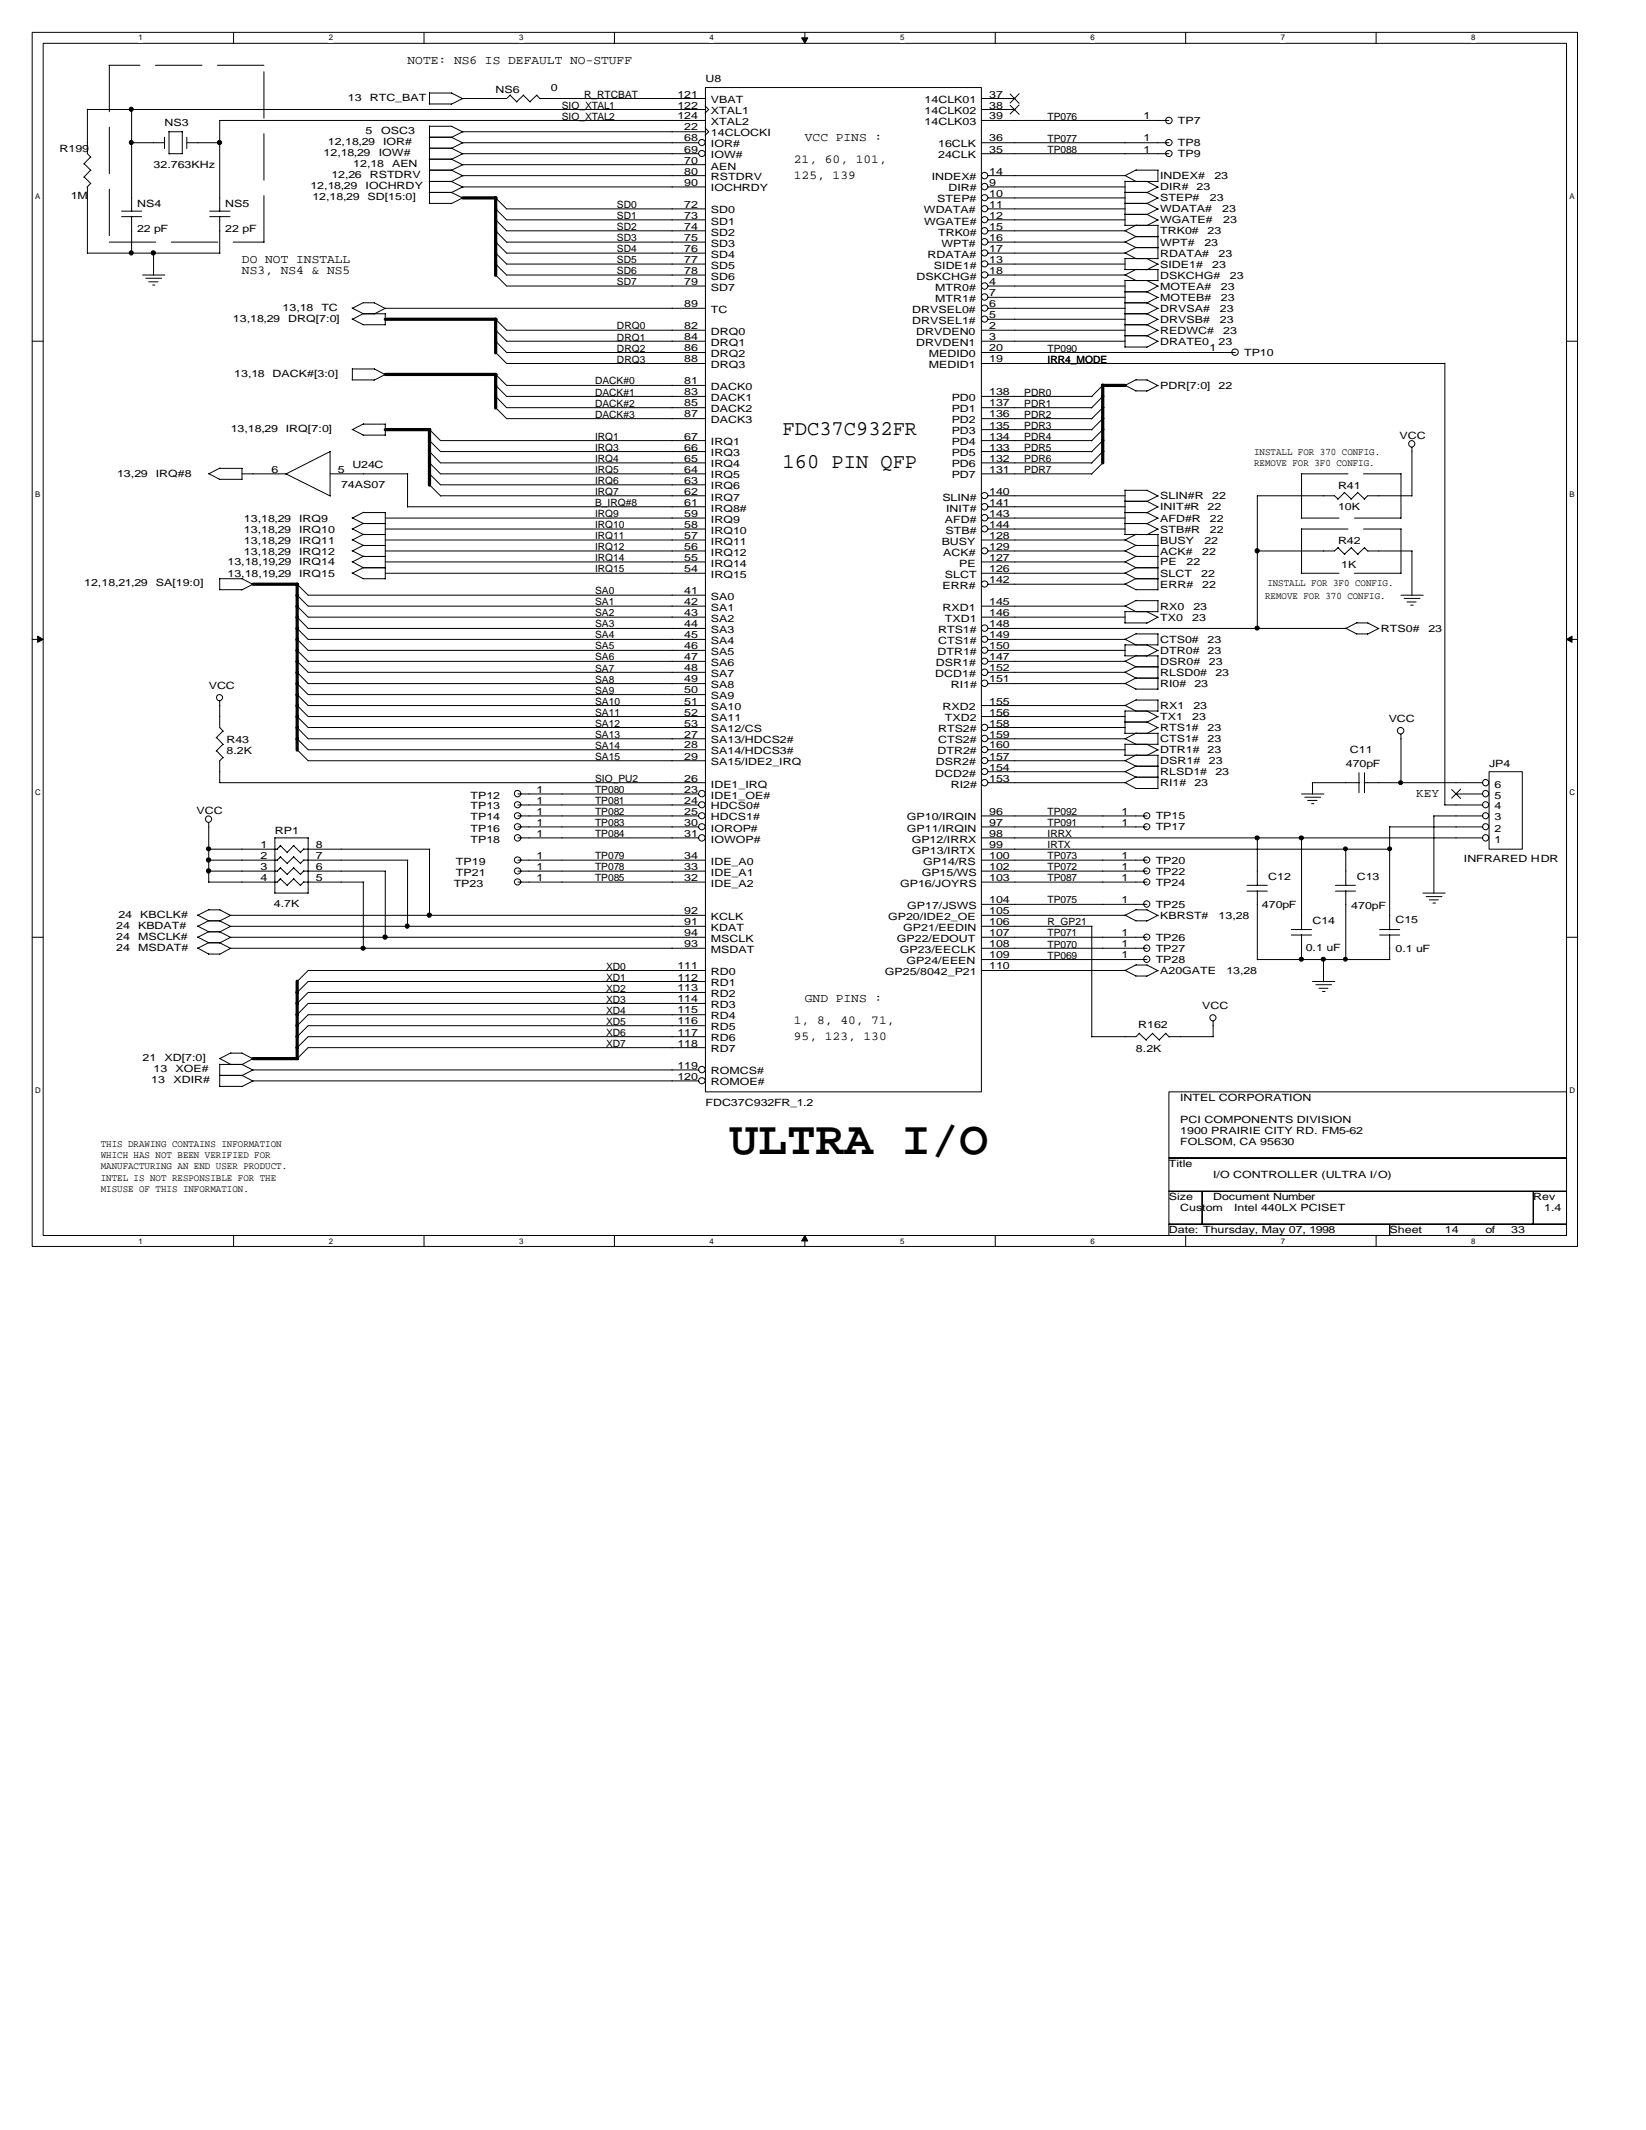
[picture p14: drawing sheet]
<svg xmlns="http://www.w3.org/2000/svg" width="216mm" height="279mm" viewBox="0 0 216 279" stroke-linecap="round" stroke-linejoin="round" font-family="sans-serif">
<defs><g id="words">
<text font-size="6.2" x="95.7" y="151.3">ULTRA I/O</text>
<g font-size="2.8">
<text x="102.6" y="57.1">FDC37C932FR</text>
<text x="102.6" y="61.4">160 PIN QFP</text>
</g>
<g font-size="1.6">
<text x="53.5" y="8.4">NOTE: NS6 IS DEFAULT NO-STUFF</text>
<text x="104.1" y="21.4">21, 60, 101,</text>
<text x="104.1" y="23.5">125, 139</text>
<text x="105.6" y="18.6">VCC PINS :</text>
<text x="31.7" y="34.5">DO NOT INSTALL</text>
<text x="31.7" y="35.9">NS3, NS4 &amp; NS5</text>
<text x="185.7" y="104.5">KEY</text>
<text x="105.6" y="131.5">GND PINS :</text>
<text x="104.1" y="134.4">1, 8, 40, 71,</text>
<text x="104.1" y="136.5">95, 123, 130</text>
</g>
<g font-size="1.3">
<text x="72.3" y="11.9">0</text>
<text x="92.5" y="10.8">U8</text>
<text x="21.6" y="16.6">NS3</text>
<text x="45.6" y="13.2">13</text>
<text x="48" y="17.6">5</text>
<text x="48.5" y="13.2">RTC_BAT</text>
<text x="50" y="17.6">OSC3</text>
<text x="65" y="12.2">NS6</text>
<text x="73.7" y="15.7">SIO_XTAL2</text>
<text x="73.7" y="14.2">SIO_XTAL1</text>
<text x="76.6" y="12.8">R_RTCBAT</text>
<text x="88.8" y="12.8">121</text>
<text x="88.8" y="14.2">122</text>
<text x="88.8" y="15.7">124</text>
<text x="89.7" y="17.1">22</text>
<text x="93.2" y="13.5">VBAT</text>
<text x="93.2" y="15">XTAL1</text>
<text x="93.2" y="16.4">XTAL2</text>
<text x="93.2" y="17.9">14CLOCKI</text>
<text x="121.3" y="13.5">14CLK01</text>
<text x="121.3" y="15">14CLK02</text>
<text x="121.3" y="16.4">14CLK03</text>
<text x="129.7" y="12.8">37</text>
<text x="129.7" y="14.2">38</text>
<text x="129.7" y="15.7">39</text>
<text x="137.4" y="15.7">TP076</text>
<text x="150" y="15.7">1</text>
<text x="154.5" y="16.3">TP7</text>
<text x="7.8" y="19.9">R199</text>
<text x="20.1" y="22.1">32.763KHz</text>
<text x="42.5" y="20.5">12,18,29</text>
<text x="43" y="19">12,18,29</text>
<text x="43.5" y="23.4">12,26</text>
<text x="46.3" y="21.9">12,18</text>
<text x="48.5" y="23.4">RSTDRV</text>
<text x="49.7" y="20.5">IOW#</text>
<text x="50.2" y="19">IOR#</text>
<text x="51.4" y="21.9">AEN</text>
<text x="89.7" y="18.6">68</text>
<text x="89.7" y="20">69</text>
<text x="89.7" y="21.5">70</text>
<text x="89.7" y="22.9">80</text>
<text x="93.2" y="19.3">IOR#</text>
<text x="93.2" y="20.8">IOW#</text>
<text x="93.2" y="22.2">AEN</text>
<text x="93.2" y="23.7">RSTDRV</text>
<text x="122.2" y="23.7">INDEX#</text>
<text x="123.1" y="19.3">16CLK</text>
<text x="123.1" y="20.8">24CLK</text>
<text x="129.7" y="22.9">14</text>
<text x="129.7" y="18.6">36</text>
<text x="129.7" y="20">35</text>
<text x="137.4" y="18.6">TP077</text>
<text x="137.4" y="20">TP088</text>
<text x="150" y="18.6">1</text>
<text x="150" y="20">1</text>
<text x="152.2" y="23.5">INDEX#</text>
<text x="154.5" y="19.2">TP8</text>
<text x="154.5" y="20.6">TP9</text>
<text x="159.3" y="23.5">23</text>
<text x="9.3" y="26.1">1M</text>
<text x="18" y="27.1">NS4</text>
<text x="29.5" y="27.1">NS5</text>
<text x="40.7" y="24.8">12,18,29</text>
<text x="41" y="26.3">12,18,29</text>
<text x="48" y="24.8">IOCHRDY</text>
<text x="48.2" y="26.3">SD[15:0]</text>
<text x="80.9" y="27.3">SD0</text>
<text x="80.9" y="28.7">SD1</text>
<text x="89.7" y="24.4">90</text>
<text x="89.7" y="27.3">72</text>
<text x="89.7" y="28.7">73</text>
<text x="93.2" y="25.1">IOCHRDY</text>
<text x="93.2" y="28">SD0</text>
<text x="93.2" y="29.5">SD1</text>
<text x="121.2" y="28">WDATA#</text>
<text x="121.2" y="29.5">WGATE#</text>
<text x="122.9" y="26.6">STEP#</text>
<text x="124.4" y="25.1">DIR#</text>
<text x="129.7" y="27.3">11</text>
<text x="129.7" y="28.7">12</text>
<text x="129.7" y="25.8">10</text>
<text x="129.7" y="24.4">9</text>
<text x="152.2" y="25">DIR#</text>
<text x="152.2" y="26.4">STEP#</text>
<text x="152.2" y="27.9">WDATA#</text>
<text x="152.2" y="29.3">WGATE#</text>
<text x="157" y="25">23</text>
<text x="158.7" y="26.4">23</text>
<text x="160.3" y="27.9">23</text>
<text x="160.4" y="29.3">23</text>
<text x="18" y="30.4">22 pF</text>
<text x="29.5" y="30.4">22 pF</text>
<text x="80.9" y="30.2">SD2</text>
<text x="80.9" y="31.6">SD3</text>
<text x="80.9" y="33.1">SD4</text>
<text x="80.9" y="34.5">SD5</text>
<text x="80.9" y="36">SD6</text>
<text x="89.7" y="30.2">74</text>
<text x="89.7" y="31.6">75</text>
<text x="89.7" y="33">76</text>
<text x="89.7" y="34.5">77</text>
<text x="89.7" y="36">78</text>
<text x="93.2" y="30.9">SD2</text>
<text x="93.2" y="32.4">SD3</text>
<text x="93.2" y="33.8">SD4</text>
<text x="93.2" y="35.2">SD5</text>
<text x="121.7" y="33.8">RDATA#</text>
<text x="122.5" y="35.2">SIDE1#</text>
<text x="123.1" y="30.9">TRK0#</text>
<text x="123.5" y="32.4">WPT#</text>
<text x="129.7" y="36">18</text>
<text x="129.7" y="33">17</text>
<text x="129.7" y="30.2">15</text>
<text x="129.7" y="34.5">13</text>
<text x="129.7" y="31.6">16</text>
<text x="152.2" y="35.1">SIDE1#</text>
<text x="152.2" y="30.7">TRK0#</text>
<text x="152.2" y="32.2">WPT#</text>
<text x="152.2" y="33.7">RDATA#</text>
<text x="158" y="32.2">23</text>
<text x="158.4" y="30.7">23</text>
<text x="159" y="35.1">23</text>
<text x="159.8" y="33.7">23</text>
<text x="37.1" y="40.7">13,18</text>
<text x="42.2" y="40.7">TC</text>
<text x="80.9" y="37.4">SD7</text>
<text x="89.7" y="40.3">89</text>
<text x="89.7" y="37.4">79</text>
<text x="93.2" y="41">TC</text>
<text x="93.2" y="36.7">SD6</text>
<text x="93.2" y="38.2">SD7</text>
<text x="119.7" y="41">DRVSEL0#</text>
<text x="120.2" y="36.7">DSKCHG#</text>
<text x="122.7" y="38.2">MTR0#</text>
<text x="122.7" y="39.6">MTR1#</text>
<text x="129.7" y="40.3">6</text>
<text x="129.7" y="41.8">5</text>
<text x="129.7" y="37.4">4</text>
<text x="129.7" y="38.8">7</text>
<text x="152.2" y="38">MOTEA#</text>
<text x="152.2" y="39.5">MOTEB#</text>
<text x="152.2" y="40.9">DRVSA#</text>
<text x="152.2" y="36.5">DSKCHG#</text>
<text x="160" y="40.9">23</text>
<text x="160.1" y="38">23</text>
<text x="160.1" y="39.5">23</text>
<text x="161.3" y="36.5">23</text>
<text x="30.6" y="42.2">13,18,29</text>
<text x="37.8" y="42.2">DRQ[7:0]</text>
<text x="80.9" y="43.2">DRQ0</text>
<text x="80.9" y="44.7">DRQ1</text>
<text x="80.9" y="46.1">DRQ2</text>
<text x="80.9" y="47.6">DRQ3</text>
<text x="89.7" y="43.2">82</text>
<text x="89.7" y="44.6">84</text>
<text x="89.7" y="46.1">86</text>
<text x="89.7" y="47.5">88</text>
<text x="93.2" y="44">DRQ0</text>
<text x="93.2" y="45.4">DRQ1</text>
<text x="93.2" y="46.8">DRQ2</text>
<text x="119.7" y="42.5">DRVSEL1#</text>
<text x="120.2" y="44">DRVDEN0</text>
<text x="120.2" y="45.4">DRVDEN1</text>
<text x="121.8" y="46.8">MEDID0</text>
<text x="129.7" y="43.2">2</text>
<text x="129.7" y="44.6">3</text>
<text x="129.7" y="46.1">20</text>
<text x="129.7" y="47.5">19</text>
<text x="137.4" y="47.6">IRR4_MODE</text>
<text x="137.4" y="46.1">TP090</text>
<text x="152.2" y="42.3">DRVSB#</text>
<text x="152.2" y="43.8">REDWC#</text>
<text x="152.2" y="45.2">DRATE0</text>
<text x="158.7" y="46.1">1</text>
<text x="159.8" y="45.2">23</text>
<text x="160" y="42.3">23</text>
<text x="160.4" y="43.8">23</text>
<text x="163.2" y="46.7">TP10</text>
<text x="30.7" y="49.4">13,18</text>
<text x="35.8" y="49.4">DACK#[3:0]</text>
<text x="78" y="50.4">DACK#0</text>
<text x="78" y="51.9">DACK#1</text>
<text x="78" y="53.4">DACK#2</text>
<text x="89.7" y="50.4">81</text>
<text x="89.7" y="51.9">83</text>
<text x="89.7" y="53.3">85</text>
<text x="93.2" y="48.3">DRQ3</text>
<text x="93.2" y="51.2">DACK0</text>
<text x="93.2" y="52.6">DACK1</text>
<text x="121.8" y="48.3">MEDID1</text>
<text x="124.8" y="52.6">PD0</text>
<text x="129.7" y="51.9">138</text>
<text x="129.7" y="53.3">137</text>
<text x="134.4" y="53.4">PDR1</text>
<text x="134.4" y="51.9">PDR0</text>
<text x="152.2" y="51">PDR[7:0]</text>
<text x="159.8" y="51">22</text>
<text x="30.3" y="56.7">13,18,29</text>
<text x="37.5" y="56.7">IRQ[7:0]</text>
<text x="78" y="54.8">DACK#3</text>
<text x="78" y="57.7">IRQ1</text>
<text x="78" y="59.2">IRQ3</text>
<text x="89.7" y="57.7">67</text>
<text x="89.7" y="59.1">66</text>
<text x="89.7" y="54.7">87</text>
<text x="93.2" y="58.4">IRQ1</text>
<text x="93.2" y="59.9">IRQ3</text>
<text x="93.2" y="54.1">DACK2</text>
<text x="93.2" y="55.5">DACK3</text>
<text x="124.8" y="54.1">PD1</text>
<text x="124.8" y="55.5">PD2</text>
<text x="124.8" y="56.9">PD3</text>
<text x="124.8" y="58.4">PD4</text>
<text x="124.8" y="59.9">PD5</text>
<text x="129.7" y="54.7">136</text>
<text x="129.7" y="56.2">135</text>
<text x="129.7" y="57.7">134</text>
<text x="129.7" y="59.1">133</text>
<text x="134.4" y="59.2">PDR5</text>
<text x="134.4" y="56.2">PDR3</text>
<text x="134.4" y="54.8">PDR2</text>
<text x="134.4" y="57.7">PDR4</text>
<text x="164.5" y="59.7">INSTALL FOR 370 CONFIG.</text>
<text x="183.6" y="57.5">VCC</text>
<text x="15.4" y="62.6">13,29</text>
<text x="20.4" y="62.6">IRQ#8</text>
<text x="35.6" y="62">6</text>
<text x="44.3" y="62">5</text>
<text x="44.7" y="64.1">74AS07</text>
<text x="46.2" y="61.4">U24C</text>
<text x="78" y="60.6">IRQ4</text>
<text x="78" y="62">IRQ5</text>
<text x="78" y="63.5">IRQ6</text>
<text x="78" y="64.9">IRQ7</text>
<text x="89.7" y="60.5">65</text>
<text x="89.7" y="62">64</text>
<text x="89.7" y="63.5">63</text>
<text x="89.7" y="64.9">62</text>
<text x="93.2" y="61.3">IRQ4</text>
<text x="93.2" y="62.7">IRQ5</text>
<text x="93.2" y="64.2">IRQ6</text>
<text x="93.2" y="65.7">IRQ7</text>
<text x="123.6" y="65.7">SLIN#</text>
<text x="124.8" y="61.3">PD6</text>
<text x="124.8" y="62.7">PD7</text>
<text x="129.7" y="60.5">132</text>
<text x="129.7" y="62">131</text>
<text x="129.7" y="64.9">140</text>
<text x="134.4" y="60.6">PDR6</text>
<text x="134.4" y="62">PDR7</text>
<text x="152.2" y="65.5">SLIN#R</text>
<text x="159" y="65.5">22</text>
<text x="164.5" y="61.2">REMOVE FOR 3F0 CONFIG.</text>
<text x="175.5" y="64.2">R41</text>
<text x="32" y="68.4">13,18,29</text>
<text x="32" y="69.9">13,18,29</text>
<text x="32" y="71.3">13,18,29</text>
<text x="39.2" y="68.4">IRQ9</text>
<text x="39.2" y="69.9">IRQ10</text>
<text x="39.2" y="71.3">IRQ11</text>
<text x="78" y="66.4">B_IRQ#8</text>
<text x="78" y="67.8">IRQ9</text>
<text x="78" y="69.3">IRQ10</text>
<text x="78" y="70.7">IRQ11</text>
<text x="89.7" y="66.3">61</text>
<text x="89.7" y="67.8">59</text>
<text x="89.7" y="69.2">58</text>
<text x="89.7" y="70.7">57</text>
<text x="93.2" y="67.1">IRQ8#</text>
<text x="93.2" y="68.5">IRQ9</text>
<text x="93.2" y="70">IRQ10</text>
<text x="93.2" y="71.4">IRQ11</text>
<text x="123.5" y="71.4">BUSY</text>
<text x="123.9" y="68.5">AFD#</text>
<text x="124" y="70">STB#</text>
<text x="124.1" y="67.1">INIT#</text>
<text x="129.7" y="67.8">143</text>
<text x="129.7" y="70.7">128</text>
<text x="129.7" y="69.2">144</text>
<text x="129.7" y="66.3">141</text>
<text x="152.2" y="66.9">INIT#R</text>
<text x="152.2" y="68.4">AFD#R</text>
<text x="152.2" y="69.9">STB#R</text>
<text x="152.2" y="71.3">BUSY</text>
<text x="158" y="71.3">22</text>
<text x="158.4" y="66.9">22</text>
<text x="158.7" y="68.4">22</text>
<text x="158.7" y="69.9">22</text>
<text x="175.5" y="66.9">10K</text>
<text x="175.5" y="71.3">R42</text>
<text x="11" y="76.9">12,18,21,29</text>
<text x="20.4" y="76.9">SA[19:0]</text>
<text x="29.8" y="75.7">13,18,19,29</text>
<text x="29.8" y="74.2">13,18,19,29</text>
<text x="32" y="72.7">13,18,29</text>
<text x="39.2" y="72.7">IRQ12</text>
<text x="39.2" y="75.7">IRQ15</text>
<text x="39.2" y="74.2">IRQ14</text>
<text x="78" y="72.1">IRQ12</text>
<text x="78" y="73.6">IRQ14</text>
<text x="78" y="75.1">IRQ15</text>
<text x="78" y="77.9">SA0</text>
<text x="89.7" y="72.1">56</text>
<text x="89.7" y="73.6">55</text>
<text x="89.7" y="75">54</text>
<text x="89.7" y="77.9">41</text>
<text x="93.2" y="72.9">IRQ12</text>
<text x="93.2" y="74.3">IRQ14</text>
<text x="93.2" y="75.8">IRQ15</text>
<text x="123.6" y="77.2">ERR#</text>
<text x="123.7" y="72.9">ACK#</text>
<text x="123.9" y="75.8">SLCT</text>
<text x="125.8" y="74.3">PE</text>
<text x="129.7" y="75">126</text>
<text x="129.7" y="76.5">142</text>
<text x="129.7" y="72.1">129</text>
<text x="129.7" y="73.6">127</text>
<text x="152.2" y="72.7">ACK#</text>
<text x="152.2" y="74.2">PE</text>
<text x="152.2" y="75.7">SLCT</text>
<text x="152.2" y="77.1">ERR#</text>
<text x="155.6" y="74.2">22</text>
<text x="157.6" y="75.7">22</text>
<text x="157.7" y="72.7">22</text>
<text x="157.7" y="77.1">22</text>
<text x="166.2" y="76.8">INSTALL FOR 3F0 CONFIG.</text>
<text x="175.9" y="74.5">1K</text>
<text x="78" y="79.4">SA1</text>
<text x="78" y="80.9">SA2</text>
<text x="78" y="82.3">SA3</text>
<text x="78" y="83.7">SA4</text>
<text x="89.7" y="79.4">42</text>
<text x="89.7" y="80.8">43</text>
<text x="89.7" y="82.3">44</text>
<text x="89.7" y="83.7">45</text>
<text x="93.2" y="78.7">SA0</text>
<text x="93.2" y="80.1">SA1</text>
<text x="93.2" y="81.6">SA2</text>
<text x="93.2" y="83">SA3</text>
<text x="123.1" y="83">RTS1#</text>
<text x="123.6" y="80.1">RXD1</text>
<text x="123.9" y="81.6">TXD1</text>
<text x="129.7" y="82.3">148</text>
<text x="129.7" y="83.7">149</text>
<text x="129.7" y="80.8">146</text>
<text x="129.7" y="79.4">145</text>
<text x="152.2" y="81.4">TX0</text>
<text x="152.2" y="80">RX0</text>
<text x="156.4" y="81.4">23</text>
<text x="156.5" y="80">23</text>
<text x="165.9" y="78.5">REMOVE FOR 370 CONFIG.</text>
<text x="181.1" y="82.9">RTS0#</text>
<text x="187.4" y="82.9">23</text>
<text x="78" y="85.2">SA5</text>
<text x="78" y="86.6">SA6</text>
<text x="78" y="88.1">SA7</text>
<text x="78" y="89.5">SA8</text>
<text x="89.7" y="85.2">46</text>
<text x="89.7" y="86.6">47</text>
<text x="89.7" y="88.1">48</text>
<text x="89.7" y="89.5">49</text>
<text x="93.2" y="84.5">SA4</text>
<text x="93.2" y="85.9">SA5</text>
<text x="93.2" y="87.4">SA6</text>
<text x="93.2" y="88.8">SA7</text>
<text x="122.7" y="88.8">DCD1#</text>
<text x="122.8" y="87.4">DSR1#</text>
<text x="123" y="85.9">DTR1#</text>
<text x="123.1" y="84.5">CTS1#</text>
<text x="129.7" y="85.2">150</text>
<text x="129.7" y="88.1">152</text>
<text x="129.7" y="86.6">147</text>
<text x="129.7" y="89.5">151</text>
<text x="152.2" y="85.8">DTR0#</text>
<text x="152.2" y="84.3">CTS0#</text>
<text x="152.2" y="87.2">DSR0#</text>
<text x="152.2" y="88.7">RLSD0#</text>
<text x="158.4" y="85.8">23</text>
<text x="158.4" y="84.3">23</text>
<text x="158.6" y="87.2">23</text>
<text x="159.4" y="88.7">23</text>
<text x="27.4" y="90.4">VCC</text>
<text x="78" y="91">SA9</text>
<text x="78" y="92.4">SA10</text>
<text x="78" y="93.9">SA11</text>
<text x="78" y="95.3">SA12</text>
<text x="89.7" y="90.9">50</text>
<text x="89.7" y="92.4">51</text>
<text x="89.7" y="93.9">52</text>
<text x="89.7" y="95.3">53</text>
<text x="93.2" y="90.3">SA8</text>
<text x="93.2" y="91.7">SA9</text>
<text x="93.2" y="93.1">SA10</text>
<text x="93.2" y="94.6">SA11</text>
<text x="123.6" y="93.1">RXD2</text>
<text x="123.9" y="94.6">TXD2</text>
<text x="124.7" y="90.3">RI1#</text>
<text x="129.7" y="95.3">158</text>
<text x="129.7" y="93.9">156</text>
<text x="129.7" y="92.4">155</text>
<text x="152.2" y="94.5">TX1</text>
<text x="152.2" y="95.9">RTS1#</text>
<text x="152.2" y="90.1">RI0#</text>
<text x="152.2" y="93">RX1</text>
<text x="156.4" y="94.5">23</text>
<text x="156.5" y="93">23</text>
<text x="156.7" y="90.1">23</text>
<text x="158.4" y="95.9">23</text>
<text x="182.1" y="94.8">VCC</text>
<text x="29.7" y="97.5">R43</text>
<text x="29.7" y="98.9">8.2K</text>
<text x="78" y="96.8">SA13</text>
<text x="78" y="98.2">SA14</text>
<text x="78" y="99.7">SA15</text>
<text x="89.7" y="96.7">27</text>
<text x="89.7" y="98.2">28</text>
<text x="89.7" y="99.7">29</text>
<text x="93.2" y="96.1">SA12/CS</text>
<text x="93.2" y="97.5">SA13/HDCS2#</text>
<text x="93.2" y="98.9">SA14/HDCS3#</text>
<text x="93.2" y="100.4">SA15/IDE2_IRQ</text>
<text x="122.7" y="101.9">DCD2#</text>
<text x="122.8" y="100.4">DSR2#</text>
<text x="123" y="98.9">DTR2#</text>
<text x="123.1" y="96.1">RTS2#</text>
<text x="123.1" y="97.5">CTS2#</text>
<text x="129.7" y="98.2">160</text>
<text x="129.7" y="101.1">154</text>
<text x="129.7" y="96.7">159</text>
<text x="129.7" y="99.7">157</text>
<text x="152.2" y="98.8">DTR1#</text>
<text x="152.2" y="97.4">CTS1#</text>
<text x="152.2" y="100.3">DSR1#</text>
<text x="152.2" y="101.7">RLSD1#</text>
<text x="158.4" y="98.8">23</text>
<text x="158.4" y="97.4">23</text>
<text x="158.6" y="100.3">23</text>
<text x="159.4" y="101.7">23</text>
<text x="176.5" y="100.6">470pF</text>
<text x="177.1" y="98.8">C11</text>
<text x="195.3" y="100.6">JP4</text>
<text x="25.8" y="106.8">VCC</text>
<text x="61.7" y="106.2">TP13</text>
<text x="61.7" y="104.7">TP12</text>
<text x="61.7" y="107.6">TP14</text>
<text x="70.4" y="105.4">1</text>
<text x="70.4" y="104">1</text>
<text x="70.4" y="106.9">1</text>
<text x="78" y="102.6">SIO_PU2</text>
<text x="78" y="104">TP080</text>
<text x="78" y="105.5">TP081</text>
<text x="78" y="106.9">TP082</text>
<text x="89.7" y="102.5">26</text>
<text x="89.7" y="104">23</text>
<text x="89.7" y="105.4">24</text>
<text x="89.7" y="106.9">25</text>
<text x="93.2" y="103.3">IDE1_IRQ</text>
<text x="93.2" y="104.7">IDE1_OE#</text>
<text x="93.2" y="106.2">HDCS0#</text>
<text x="93.2" y="107.6">HDCS1#</text>
<text x="118.9" y="107.6">GP10/IRQIN</text>
<text x="124.7" y="103.3">RI2#</text>
<text x="129.7" y="106.9">96</text>
<text x="129.7" y="102.5">153</text>
<text x="137.4" y="106.9">TP092</text>
<text x="147.1" y="106.9">1</text>
<text x="151.6" y="107.5">TP15</text>
<text x="152.2" y="103.1">RI1#</text>
<text x="156.7" y="103.1">23</text>
<text x="196" y="107.6">3</text>
<text x="196" y="106.2">4</text>
<text x="196" y="104.7">5</text>
<text x="196" y="103.3">6</text>
<text x="34.2" y="111.2">1</text>
<text x="34.2" y="112.7">2</text>
<text x="36.1" y="109.4">RP1</text>
<text x="41.4" y="111.2">8</text>
<text x="41.4" y="112.7">7</text>
<text x="59.8" y="113.4">TP19</text>
<text x="61.7" y="109.1">TP16</text>
<text x="61.7" y="110.5">TP18</text>
<text x="70.4" y="108.3">1</text>
<text x="70.4" y="109.8">1</text>
<text x="70.4" y="112.7">1</text>
<text x="78" y="108.3">TP083</text>
<text x="78" y="109.8">TP084</text>
<text x="78" y="112.7">TP079</text>
<text x="89.7" y="108.3">30</text>
<text x="89.7" y="109.8">31</text>
<text x="89.7" y="112.7">34</text>
<text x="93.2" y="109.1">IOROP#</text>
<text x="93.2" y="110.5">IOWOP#</text>
<text x="93.2" y="113.4">IDE_A0</text>
<text x="118.9" y="109.1">GP11/IRQIN</text>
<text x="119.6" y="110.5">GP12/IRRX</text>
<text x="119.6" y="112">GP13/IRTX</text>
<text x="121.1" y="113.4">GP14/RS</text>
<text x="129.7" y="108.3">97</text>
<text x="129.7" y="109.8">98</text>
<text x="129.7" y="111.2">99</text>
<text x="129.7" y="112.7">100</text>
<text x="137.4" y="109.8">IRRX</text>
<text x="137.4" y="111.3">IRTX</text>
<text x="137.4" y="108.3">TP091</text>
<text x="137.4" y="112.7">TP073</text>
<text x="147.1" y="108.3">1</text>
<text x="147.1" y="112.7">1</text>
<text x="151.6" y="108.9">TP17</text>
<text x="151.6" y="113.3">TP20</text>
<text x="192" y="113.1">INFRARED HDR</text>
<text x="196" y="110.5">1</text>
<text x="196" y="109.1">2</text>
<text x="34.2" y="114.1">3</text>
<text x="34.2" y="115.6">4</text>
<text x="35.9" y="118.9">4.7K</text>
<text x="41.4" y="114.1">6</text>
<text x="41.4" y="115.6">5</text>
<text x="59.5" y="116.3">TP23</text>
<text x="59.8" y="114.9">TP21</text>
<text x="70.4" y="115.6">1</text>
<text x="70.4" y="114.1">1</text>
<text x="78" y="114.1">TP078</text>
<text x="78" y="115.6">TP085</text>
<text x="89.7" y="114.1">33</text>
<text x="89.7" y="115.6">32</text>
<text x="89.7" y="119.9">92</text>
<text x="93.2" y="114.9">IDE_A1</text>
<text x="93.2" y="116.3">IDE_A2</text>
<text x="118.1" y="116.3">GP16/JOYRS</text>
<text x="119" y="119.2">GP17/JSWS</text>
<text x="120.9" y="114.9">GP15/WS</text>
<text x="129.7" y="119.9">105</text>
<text x="129.7" y="115.6">103</text>
<text x="129.7" y="118.5">104</text>
<text x="129.7" y="114.1">102</text>
<text x="137.4" y="114.1">TP072</text>
<text x="137.4" y="115.6">TP087</text>
<text x="137.4" y="118.5">TP075</text>
<text x="147.1" y="115.6">1</text>
<text x="147.1" y="118.5">1</text>
<text x="147.1" y="114.1">1</text>
<text x="151.6" y="116.2">TP24</text>
<text x="151.6" y="119.1">TP25</text>
<text x="151.6" y="114.7">TP22</text>
<text x="165.5" y="119.1">470pF</text>
<text x="166.4" y="115.5">C12</text>
<text x="177.2" y="119.2">470pF</text>
<text x="178" y="115.5">C13</text>
<text x="15.2" y="121.8">24</text>
<text x="15.2" y="123.3">24</text>
<text x="15.2" y="124.7">24</text>
<text x="15.5" y="120.4">24</text>
<text x="18.1" y="121.8">KBDAT#</text>
<text x="18.1" y="123.3">MSCLK#</text>
<text x="18.1" y="124.7">MSDAT#</text>
<text x="18.4" y="120.4">KBCLK#</text>
<text x="89.7" y="121.4">91</text>
<text x="89.7" y="122.8">94</text>
<text x="89.7" y="124.3">93</text>
<text x="93.2" y="120.7">KCLK</text>
<text x="93.2" y="122.1">KDAT</text>
<text x="93.2" y="123.6">MSCLK</text>
<text x="93.2" y="125">MSDAT</text>
<text x="116.5" y="120.7">GP20/IDE2_OE</text>
<text x="117.6" y="123.6">GP22/EDOUT</text>
<text x="118" y="125">GP23/EECLK</text>
<text x="118.5" y="122.1">GP21/EEDIN</text>
<text x="129.7" y="121.4">106</text>
<text x="129.7" y="122.8">107</text>
<text x="129.7" y="124.3">108</text>
<text x="129.7" y="125.7">109</text>
<text x="137.4" y="125.7">TP069</text>
<text x="137.4" y="121.4">R_GP21</text>
<text x="137.4" y="122.8">TP071</text>
<text x="137.4" y="124.3">TP070</text>
<text x="147.1" y="122.8">1</text>
<text x="147.1" y="124.3">1</text>
<text x="147.1" y="125.7">1</text>
<text x="151.6" y="123.4">TP26</text>
<text x="151.6" y="124.9">TP27</text>
<text x="152.2" y="120.5">KBRST#</text>
<text x="159.8" y="120.5">13,28</text>
<text x="171.3" y="124.7">0.1 uF</text>
<text x="172.2" y="121.3">C14</text>
<text x="183" y="121.1">C15</text>
<text x="183" y="124.9">0.1 uF</text>
<text x="79.5" y="127.2">XD0</text>
<text x="79.5" y="128.6">XD1</text>
<text x="79.5" y="130.1">XD2</text>
<text x="79.5" y="131.5">XD3</text>
<text x="88.8" y="127.1">111</text>
<text x="88.8" y="128.6">112</text>
<text x="88.8" y="130.1">113</text>
<text x="88.8" y="131.5">114</text>
<text x="93.2" y="127.9">RD0</text>
<text x="93.2" y="129.3">RD1</text>
<text x="93.2" y="130.8">RD2</text>
<text x="116.1" y="127.9">GP25/8042_P21</text>
<text x="118.9" y="126.5">GP24/EEEN</text>
<text x="129.7" y="127.1">110</text>
<text x="151.6" y="126.3">TP28</text>
<text x="152.2" y="127.8">A20GATE</text>
<text x="160.9" y="127.8">13,28</text>
<text x="79.5" y="133">XD4</text>
<text x="79.5" y="134.4">XD5</text>
<text x="79.5" y="135.9">XD6</text>
<text x="79.5" y="137.3">XD7</text>
<text x="88.8" y="132.9">115</text>
<text x="88.8" y="134.4">116</text>
<text x="88.8" y="135.9">117</text>
<text x="88.8" y="137.3">118</text>
<text x="93.2" y="132.3">RD3</text>
<text x="93.2" y="133.7">RD4</text>
<text x="93.2" y="135.1">RD5</text>
<text x="93.2" y="136.6">RD6</text>
<text x="149.3" y="134.8">R162</text>
<text x="157.7" y="132.4">VCC</text>
<text x="18.7" y="139.2">21</text>
<text x="19.8" y="142.1">13</text>
<text x="20.1" y="140.6">13</text>
<text x="21.6" y="139.2">XD[7:0]</text>
<text x="22.8" y="142.1">XDIR#</text>
<text x="23" y="140.6">XOE#</text>
<text x="88.8" y="140.2">119</text>
<text x="88.8" y="141.6">120</text>
<text x="93.2" y="138.1">RD7</text>
<text x="93.2" y="140.9">ROMCS#</text>
<text x="93.2" y="142.4">ROMOE#</text>
<text x="149" y="138.1">8.2K</text>
<text x="92.5" y="145.1">FDC37C932FR_1.2</text>
<text x="154.8" y="144.4">INTEL CORPORATION</text>
<text x="154.8" y="147.3">PCI COMPONENTS DIVISION</text>
<text x="154.8" y="148.8">1900 PRAIRIE CITY RD. FM5-62</text>
<text x="13.2" y="150.5">THIS DRAWING CONTAINS INFORMATION</text>
<text x="13.2" y="151.9">WHICH HAS NOT BEEN VERIFIED FOR</text>
<text x="13.2" y="153.4">MANUFACTURING AN END USER PRODUCT.</text>
<text x="13.2" y="154.9">INTEL IS NOT RESPONSIBLE FOR THE</text>
<text x="153.3" y="153.1">Title</text>
<text x="154.8" y="150.2">FOLSOM, CA 95630</text>
<text x="159.1" y="154.5">I/O CONTROLLER (ULTRA I/O)</text>
<text x="13.2" y="156.3">MISUSE OF THIS INFORMATION.</text>
<text x="153.3" y="157.4">Size</text>
<text x="153.3" y="161.8">Date: Thursday, May 07, 1998</text>
<text x="154.8" y="158.9">Custom</text>
<text x="159.1" y="157.4">Document Number</text>
<text x="161.9" y="158.9">Intel 440LX PCISET</text>
<text x="182.3" y="161.8">Sheet</text>
<text x="189.5" y="161.8">14</text>
<text x="194.8" y="161.8">of</text>
<text x="198.2" y="161.8">33</text>
<text x="201.1" y="157.4">Rev</text>
<text x="202.6" y="158.9">1.4</text>
</g>
<g font-size="1">
<text x="18.2" y="5.3">1</text>
<text x="43.1" y="5.3">2</text>
<text x="68.1" y="5.3">3</text>
<text x="93.1" y="5.3">4</text>
<text x="118.1" y="5.3">5</text>
<text x="143" y="5.3">6</text>
<text x="168" y="5.3">7</text>
<text x="193" y="5.3">8</text>
<text x="4.6" y="26.1">A</text>
<text x="205.9" y="26.1">A</text>
<text x="4.6" y="65.2">B</text>
<text x="205.9" y="65.2">B</text>
<text x="4.6" y="104.3">C</text>
<text x="205.9" y="104.3">C</text>
<text x="4.6" y="143.4">D</text>
<text x="205.9" y="143.4">D</text>
<text x="18.2" y="163.1">1</text>
<text x="43.1" y="163.1">2</text>
<text x="68.1" y="163.1">3</text>
<text x="93.1" y="163.1">4</text>
<text x="118.1" y="163.1">5</text>
<text x="143" y="163.1">6</text>
<text x="168" y="163.1">7</text>
<text x="193" y="163.1">8</text>
</g>
</g></defs>
<path d="M4.2 4.2h202.7v159.3h-202.7zM5.7 5.7h199.8v156.4h-199.8z" fill="none" stroke="#000" stroke-width=".13"/>
<g fill="#fff">
<path d="M18.2 4.4h.5v1.2h-.5z"/>
<path d="M18.2 162.2h.5v1.2h-.5z"/>
</g>
<path d="M30.6 4.2v1.5M30.6 162.1v1.4" fill="none" stroke="#000" stroke-width=".13"/>
<g fill="#fff">
<path d="M43.1 4.4h.6v1.2h-.6z"/>
<path d="M43.1 162.2h.6v1.2h-.6z"/>
</g>
<path d="M55.6 4.2v1.5M55.6 162.1v1.4" fill="none" stroke="#000" stroke-width=".13"/>
<g fill="#fff">
<path d="M68.1 4.4h.6v1.2h-.6z"/>
<path d="M68.1 162.2h.6v1.2h-.6z"/>
</g>
<path d="M80.6 4.2v1.5M80.6 162.1v1.4" fill="none" stroke="#000" stroke-width=".13"/>
<g fill="#fff">
<path d="M93.1 4.4h.5v1.2h-.5z"/>
<path d="M93.1 162.2h.5v1.2h-.5z"/>
</g>
<path d="M105.6 4.2v1.5M105.6 162.1v1.4" fill="none" stroke="#000" stroke-width=".13"/>
<path d="M105.1 5h.8l-.3 .7zM105.6 162.1l.3 .7h-.8z" fill="#000" stroke="#000" stroke-width=".13"/>
<g fill="#fff">
<path d="M118.1 4.4h.5v1.2h-.5z"/>
<path d="M118.1 162.2h.5v1.2h-.5z"/>
</g>
<path d="M130.5 4.2v1.5M130.5 162.1v1.4" fill="none" stroke="#000" stroke-width=".13"/>
<g fill="#fff">
<path d="M143 4.4h.6v1.2h-.6z"/>
<path d="M143 162.2h.6v1.2h-.6z"/>
</g>
<path d="M155.5 4.2v1.5M155.5 162.1v1.4" fill="none" stroke="#000" stroke-width=".13"/>
<g fill="#fff">
<path d="M168 4.4h.6v1.2h-.6z"/>
<path d="M168 162.2h.6v1.2h-.6z"/>
</g>
<path d="M180.5 4.2v1.5M180.5 162.1v1.4" fill="none" stroke="#000" stroke-width=".13"/>
<g fill="#fff">
<path d="M193 4.4h.5v1.2h-.5z"/>
<path d="M193 162.2h.5v1.2h-.5z"/>
<path d="M4.6 25.2h.6v1.1h-.6z"/>
<path d="M205.9 25.2h.6v1.1h-.6z"/>
<path d="M4.6 64.3h.7v1.1h-.7z"/>
<path d="M205.9 64.3h.6v1.1h-.6z"/>
</g>
<path d="M4.2 44.8h1.5M205.5 44.8h1.4" fill="none" stroke="#000" stroke-width=".13"/>
<g fill="#fff">
<path d="M4.6 103.4h.7v1.1h-.7z"/>
<path d="M205.9 103.4h.7v1.1h-.7z"/>
</g>
<path d="M4.2 83.9h1.5M205.5 83.9h1.4" fill="none" stroke="#000" stroke-width=".13"/>
<path d="M4.9 83.4l.8 .5-.8 .4zM205.5 83.9l.7-.5v.9z" fill="#000" stroke="#000" stroke-width=".13"/>
<g fill="#fff">
<path d="M4.6 142.5h.7v1.1h-.7z"/>
<path d="M205.9 142.5h.7v1.1h-.7z"/>
</g>
<g fill="none" stroke="#000" stroke-width=".13">
<path d="M11.5 14.4h81M11.5 14.3v5.9l.4 .4M17.2 18.7h4.4M17.3 14.4v13.3M21.6 18v1.5M22.1 17.3h1.8M22.2 17.3v2.9M23.9 17.2v3M24.5 18.7h4.4M24.5 18v1.5M28.8 15.8h63.7M28.8 15.8v11.9"/>
<path d="M56.3 18h3M56.3 19.4h3M56.3 13.6h2.9M56.3 16.6h3M56.3 12.2v1.4M56.3 16.5v10.2M56.3 12.2h3M59.2 16.6l1.5 .7M59.2 18l1.5 .8M59.2 19.4l1.5 .8M59.2 12.2l1.5 .8M66.9 12.5l.9 .9"/>
<path d="M67 12.5l-.5 .4h-5.8l-1.5 .8M68.7 12.5l.8 .9M68.7 12.5l-.9 .8M70.4 12.5l.5 .5M70.4 12.5l-.9 .8M70.8 12.9h21.7M91.6 18.7h-30.9l-1.5 .8M92.5 13.9l.5 .5-.5 .4M92.5 16.8l.5 .5-.5 .4M92.5 11.5h36.2v131.7h-36.2zM92.5 17.3h-31.8l-1.5 .7M128.7 15.8h24.6"/>
<path d="M128.7 18.7h24.6M128.7 12.9h4.4M128.7 14.4h4.4M132.5 12.3l1.2 1.3M132.5 13.8l1.2 1.2M133.7 12.3l-1.2 1.2M133.7 13.8l-1.2 1.2M11 21.5l.9 .9M11 23.2l.9 .9M11.5 33.2h17.4M11.5 24.5v8.7M11.9 20.6l-.9 .9"/>
<path d="M11.9 22.3l-.9 1M11.9 24.1l-.5 .5M15.9 28.4h2.7M15.9 27.7h2.7M17.3 28.4v4.8M18.7 36.1h2.9M19.1 36.5h2.1M19.5 37h1.2M20 37.4h.3M20.1 33.2v2.9M22.2 20.2h1.8M27.5 28.4h2.7"/>
<path d="M27.5 27.7h2.7M28.8 28.4v4.8M47.7 39.7h1.4M47.7 39.7l-1.5 .7M49.1 39.7l1.5 .8M56.3 20.9h3M56.3 22.3h3M56.3 23.8h3M56.3 25.2h3M56.3 26.7h2.9M59.2 20.9l1.5 .7M59.2 22.3l1.5 .8"/>
<path d="M59.2 23.8l1.5 .8M59.2 25.2l1.5 .8M60.7 26l-1.5 .7M65 34.6l1.5 1.5h26M65 25.9l1.5 1.5h26M65 27.4l1.5 1.4h26M65 28.8l1.5 1.5h26M65 30.2l1.5 1.6h26M65 31.7l1.5 1.5h26M65 33.2l1.5 1.4h26M65 36l1.5 1.5h26M91.6 20.2h-30.9l-1.5 .7"/>
<path d="M92.5 21.6h-31.8l-1.5 .8M92.5 23h-31.8l-1.5 .8M92.5 24.5h-31.8l-1.5 .8M128.7 20.2h24.6M129.6 36.1h18M129.6 23h18M129.6 24.5h18M129.6 26h18M129.6 27.4h18M129.6 28.8h18M129.6 30.3h18M129.6 31.8h18"/>
<path d="M129.6 33.2h18M129.6 34.6h18M129.6 37.5h18M129.6 39h18M147.5 25.2h3M147.5 39.7h3M147.5 26.7h3M147.5 28.1h3M147.5 29.6h4.4M147.5 35.4h4.4M147.5 38.3h3M147.5 23l1.5 .8"/>
<path d="M147.5 30.2l1.5 .8M147.5 31.7l1.5 .8M147.5 33.2l1.5 .7M147.5 36l1.5 .8M147.6 23.8h4.3M147.6 23.8v5.8M147.6 33.9v1.5M147.6 36.8v8.7M147.6 33.9h4.3M147.6 36.8h4.3M149 31h2.9M149 32.5h2.9"/>
<path d="M149 22.3h2.9M149 22.3l-1.4 .7M149 29.5l-1.4 .8M149 31l-1.4 .8M149 32.4l-1.4 .8M149 35.3l-1.4 .8M150.4 23.8l1.5 .8M150.4 25.2l1.5 .8M150.4 26.7l1.5 .7M150.4 28.1l1.5 .8M150.4 33.9l1.5 .8M150.4 36.8l1.5 .8"/>
<path d="M150.4 38.3l1.5 .7M150.4 39.7l1.5 .8M151.9 24.5l-1.5 .8M151.9 26l-1.5 .7M151.9 27.4l-1.5 .8M151.9 28.8l-1.5 .8M151.9 34.6l-1.5 .8M151.9 37.5l-1.5 .8M151.9 39l-1.5 .8M151.9 22.3v1.5M151.9 29.6v4.4M151.9 35.4v1.4"/>
<path d="M43.3 59.2l-5.8 3M43.3 59.2v5.8M46.2 40.4l1.5 .8M46.2 41.8l1.5 .8M46.2 49.8h2.9M46.2 56.3l1.5 .8M46.2 48.4h2.9M46.2 48.4v1.4M47.6 41.2h3M47.6 42.6h2.9M47.6 57.1h2.9M47.7 55.6h2.9"/>
<path d="M47.7 41.1l-1.5 .8M47.7 55.6l-1.5 .8M49.1 48.4l1.5 .8M50.5 41.2v1.4M50.5 55.6v1.5M50.5 49.1l-1.4 .8M56.3 56.3l1.5 1.5h34.7M56.3 57.8l1.5 1.4h34.7M56.3 59.2l1.5 1.5h34.7M65 44.7l1.5 1.5h26M65 41.8l1.5 1.5h26M65 43.3l1.5 1.5h26"/>
<path d="M65 46.2l1.5 1.5h26M65 50.5l1.5 1.5h26M65 52l1.5 1.5h26M65 53.4l1.5 1.5h26M65 49.1l1.5 1.5h26M92.5 40.4h-42l-1.4 .8M128.7 46.2h33.3M128.7 57.8h14.5M128.7 59.2h14.5M128.7 43.3h18.9M128.7 44.8h18.9M128.7 47.7h60.8"/>
<path d="M128.7 52h14.5M128.7 53.5h14.5M128.7 54.9h14.5M128.7 56.4h14.5M129.6 40.4h18M129.6 41.9h18M144.6 50.6l-1.4 1.4M144.6 59.2l-1.4 1.6M144.6 52l-1.4 1.5M144.6 53.5l-1.4 1.5M144.6 54.9l-1.4 1.5M144.6 56.4l-1.4 1.4"/>
<path d="M144.6 57.8l-1.4 1.5M147.5 41.2h3M147.5 42.6h3M147.5 50.5l1.5 .8M147.5 44h3M147.5 45.5h2.9M149 51.3h1.4M149 49.8h1.5M149 49.8l-1.4 .8M150.4 49.8l1.5 .8M150.4 41.2l1.5 .7M150.4 42.6l1.5 .8"/>
<path d="M150.4 44l1.5 .8M151.9 50.6l-1.5 .7M151.9 40.4l-1.5 .8M151.9 41.9l-1.5 .7M151.9 43.3l-1.5 .8M151.9 44.8l-1.5 .8M185.2 58.7v6.4M189.5 47.6v58M27.3 62.1l1.5 .8M28.8 77.4h2.9M28.8 62.9h2.9M28.8 75.9v1.5"/>
<path d="M28.8 75.9h3M28.8 61.4h3M28.9 61.4l-1.5 .8M31.7 62.2h5.8l5.8 2.9M31.7 75.9l1.5 .8M31.7 61.4v1.5M33.2 76.6l-1.5 .8M38.9 76.6l1.5 1.5h52.1M38.9 78l1.5 1.5h52.1M38.9 79.5l1.5 1.5h52.1M43.3 62.2h10.2M46.2 67.9l1.5 .8"/>
<path d="M46.2 69.4l1.5 .7M46.2 70.8l1.5 .8M46.2 72.2l1.5 .8M46.2 75.2l1.5 .7M46.2 73.7l1.5 .8M47.6 75.9h2.9M47.6 68.7h3M47.6 70.1h3M47.6 71.6h3M47.6 73h3M47.6 74.5h3M47.7 67.2h2.9"/>
<path d="M47.7 67.2l-1.5 .8M47.7 68.6l-1.5 .8M47.7 70.1l-1.5 .7M47.7 71.5l-1.5 .8M47.7 74.4l-1.5 .8M47.7 73l-1.5 .7M50.5 72.3h42M50.5 68h42M50.5 69.4h42M50.5 70.8h42M50.5 73.7h42M50.5 75.2h42"/>
<path d="M50.5 67.2v8.8M53.5 66.5h39M53.5 62.2v4.3M56.3 60.7l1.5 1.5h34.7M56.3 62.1l1.5 1.5h34.7M56.3 63.6l1.5 1.5M57.8 65h34.7M128.7 60.7h14.5M128.7 62.2h14.5M128.7 70.8h18.9M128.7 73.7h18.9M128.7 75.2h18.9"/>
<path d="M128.7 79.5h18.9M129.6 65h18M129.6 72.3h18M129.6 66.5h18M129.6 68h18M129.6 69.4h18M129.6 76.6h18M144.6 60.7l-1.4 1.5M147.5 65.8h3M147.5 67.2h3M147.5 68.7h3M147.5 70.1h4.4"/>
<path d="M147.5 70.8l1.5 .8M147.5 72.2l1.5 .8M147.5 73.7l1.5 .8M147.5 75.2l1.5 .7M147.5 76.6l1.5 .8M147.5 79.5l1.5 .7M147.6 64.3v5.8M147.6 64.3h2.9M149 75.9h2.9M149 77.4h2.9M149 71.6h2.9M149 73h2.9"/>
<path d="M149 74.5h2.9M149 78.8h2.9M149 70.1l-1.4 .7M149 71.5l-1.4 .8M149 73l-1.4 .7M149 74.4l-1.4 .8M149 75.9l-1.4 .7M149 78.8l-1.4 .7M150.4 64.3l1.5 .8M150.4 65.8l1.5 .7M150.4 67.2l1.5 .8M150.4 68.7l1.5 .7"/>
<path d="M151.9 65l-1.5 .8M151.9 66.5l-1.5 .8M151.9 68l-1.5 .7M151.9 69.4l-1.5 .8M151.9 70.1v7.3M151.9 78.8v1.5M164.9 65h10.1M164.9 65v17.4M175 65l.5 .5M175.5 71.9l.9 .8M175.5 71.8l-.5 .5h-10.1M176.3 64.6l.9 .9"/>
<path d="M176.4 64.6l-.9 .9M177.2 71.9l.9 .8M177.3 71.8l-.9 .9M178 64.6l1 .9M178.1 64.6l-.9 .9M179 71.9l.4 .4M179 71.8l-.9 .9M179.4 72.3h5.8M183.8 78.1h2.9M184.2 78.5h2.1M184.6 79h1.1M185 79.4h.4"/>
<path d="M185.2 72.3v5.8M185.2 65h-5.8l-.5 .5M28.4 96.7l.9 1M28.4 98.5l.9 .9M28.8 92v3.4l.5 .5M28.8 99.8v2.9M29.2 95.9l-.8 .9M29.2 97.6l-.8 .9M29.2 99.4l-.4 .4M38.9 80.9l1.5 1.5h52.1M38.9 82.4l1.5 1.5h52.1M38.9 83.8l1.5 1.5h52.1"/>
<path d="M38.9 85.3l1.5 1.5h52.1M38.9 86.7l1.5 1.5h52.1M38.9 88.1l1.5 1.6h52.1M38.9 89.6l1.5 1.5h52.1M38.9 91.1l1.5 1.5h52.1M38.9 92.5l1.5 1.5h52.1M38.9 93.9l1.5 1.5h52.1M38.9 95.4l1.5 1.5h52.1M38.9 96.9l1.5 1.5h52.1M38.9 98.3l1.5 1.5h52.1M128.7 81h18.9M128.7 92.6h18.9"/>
<path d="M128.7 94h18.9M129.6 83.9h18M129.6 85.3h18M129.6 86.8h18M129.6 88.2h18M129.6 89.7h18M129.6 95.4h18M129.6 96.9h18M129.6 98.4h18M129.6 99.8h18M147.5 81.7h2.9M147.5 94.7h3"/>
<path d="M147.5 96.2h4.4M147.5 99.1h4.4M147.5 86h4.4M147.5 83.8l1.5 .8M147.5 86.7l1.5 .8M147.5 88.1l1.5 .9M147.5 89.6l1.5 .8M147.5 96.9l1.5 .7M147.5 92.5l1.5 .8M147.5 99.7l1.5 .8M147.6 80.2v1.5M147.6 84.6v1.4"/>
<path d="M147.6 93.2v3M147.6 97.6v1.5M147.6 93.3h4.3M147.6 97.6h4.3M147.6 80.2h4.3M147.6 84.6h4.3M149 87.5h2.9M149 89h2.9M149 90.4h2.9M149 83.2h2.9M149 91.8h2.9M149 83.1l-1.4 .8"/>
<path d="M149 86l-1.4 .8M149 87.4l-1.4 .8M149 88.9l-1.4 .8M149 96.1l-1.4 .8M149 91.8l-1.4 .8M149 99l-1.4 .8M150.4 93.3l1.5 .7M150.4 94.7l1.5 .8M150.4 97.6l1.5 .8M150.4 80.2l1.5 .8M150.4 84.6l1.5 .8M151.9 94l-1.5 .8"/>
<path d="M151.9 95.4l-1.5 .8M151.9 98.4l-1.5 .7M151.9 81l-1.5 .8M151.9 85.3l-1.5 .8M151.9 83.2v1.4M151.9 86v4.4M151.9 91.8v1.5M151.9 96.2v1.5M151.9 99.1v4.4M176.5 82.4l1.5 .8M177.9 83.2h1.5M178 81.7h1.4"/>
<path d="M178 81.7l-1.5 .7h-46.9M179.4 81.7l1.5 .8M180.8 82.4l-1.4 .8M183.8 96.3v6.4M27.4 107.9v7.8M27.4 111.4h9M27.4 112.8h9M27.4 114.3h9M27.4 115.7h9M27.4 119.3h1.5M27.4 119.3l-1.5 .8M28.8 102.7h63.7"/>
<path d="M28.8 119.3l1.5 .8M36 117.1h4.4M36.1 109.9h4.4M36.1 109.9v7.2M36.7 111.1l.1-.2-.4 .5M36.8 110.9l.9 1M36.8 112.4l.9 .9M36.8 113.8l.9 .9M36.8 115.3l.9 .9M36.8 112.4l-.4 .4M36.8 113.8l-.4 .5M36.8 115.2l-.4 .5"/>
<path d="M38.5 110.9l.9 1M38.5 112.4l.9 .9M38.5 113.8l.9 .9M38.5 115.3l.9 .9M38.6 110.9l-.9 .9M38.6 112.4l-.9 .9M38.6 113.8l-.9 .9M38.6 115.2l-.9 .9M39.8 111.4h16.6M39.8 114.3h10.8M39.8 112.8h13.7M39.8 115.7h7.9"/>
<path d="M39.9 115.7l-.5 .4M39.9 114.2l-.5 .5M39.9 112.8l-.5 .5M39.9 111.3l-.5 .5M40.4 109.9v7.3M47.7 115.7v8.7M50.5 114.3v8.7M53.5 112.8v8.7M56.3 111.4v8.7M67.9 104.2h23.7M67.9 109.9h23.7M67.9 108.5h23.7"/>
<path d="M67.9 107h23.7M67.9 105.6h23.7M67.9 112.8h24.6M67.9 114.3h24.6M67.9 115.7h24.6M128.7 109.9h65.8M128.7 108.5h21.7M128.7 107h21.7M128.7 111.4h53.6M128.7 112.8h21.7M128.7 114.3h21.7M128.7 115.7h21.7"/>
<path d="M128.7 118.6h21.7M129.6 102.7h18M129.6 101.2h18M147.5 101.2l1.5 .7M147.5 102.6l1.5 .8M149 100.5h2.9M149 101.9h2.9M149 103.4h2.9M149 119.3h1.5M149 119.3l-1.4 .8h-18.9M149 100.5l-1.4 .7M149 101.9l-1.4 .8"/>
<path d="M150.4 119.3l1.5 .8M163.6 116.1h2.6M163.6 116.9h2.6M164.9 109.9v6.3M164.9 116.9v9M170.7 104.2h2.9M170.7 109.9v12.1M171.1 104.6h2.1M171.5 105h1.3M172 105.4h.3M172.1 102.7h6.2M172.2 102.7v1.5"/>
<path d="M175.2 116.1h2.6M175.2 116.9h2.6M176.5 111.3v4.9M176.5 116.9v9M178.3 101.4v2.6M178.9 102.7h15.6M179 101.4v2.6M182.3 108.5h12.2M182.3 108.4v13.6M186.6 117.1h3M187.1 117.6h2M187.5 118h1.2"/>
<path d="M187.9 118.5h.4M188 107h6.5M188.1 107v10.2M189.5 105.6h5M190.4 103.6l1.2 1.1M191 104.2h3.5M191.6 103.5l-1.2 1.2M195.3 101.2h4.4v10.2h-4.4zM4.2 122.9h1.5M25.9 120l1.5 .8M25.9 121.5l1.5 .7M25.9 122.9l1.5 .8"/>
<path d="M25.9 124.3l1.5 .8M27.3 120.8h1.6M27.3 122.2h1.6M27.3 123.7h1.6M27.3 125.1h1.5M27.4 120.7l-1.5 .8M27.4 122.2l-1.5 .7M27.4 123.6l-1.5 .8M28.8 138.8l1.5 .8M28.8 139.6v2.9M28.8 120.8l1.5 .7M28.8 122.2l1.5 .8"/>
<path d="M28.8 123.7l1.5 .7M28.8 139.6h3M30.2 122.9h62.3M30.2 124.4h62.3M30.2 120.1h62.3M30.3 120.1l-1.5 .7M30.3 122.9l-1.5 .8M30.3 124.4l-1.5 .8M30.3 138.1h1.5M30.3 138.1l-1.5 .8M31.7 139.6l1.5 .8M31.7 138.1l1.5 .8"/>
<path d="M33.2 138.9l-1.5 .8M92.5 128.7h-52.1l-1.5 1.5M92.5 136h-52.1l-1.5 1.5M92.5 121.5h-62.2l-1.5 .8M92.5 127.3h-52.1l-1.5 1.5M92.5 130.2h-52.1l-1.5 1.5M92.5 131.6h-52.1l-1.5 1.5M92.5 133.1h-52.1l-1.5 1.5M92.5 134.5h-52.1l-1.5 1.5M92.5 137.4h-52.1l-1.5 1.5M128.7 122.9h21.7M128.7 124.4h21.7"/>
<path d="M128.7 125.9h21.7M128.7 121.5h14.5M128.7 127.3h18.9M143.2 121.5v14.5M147.5 120l1.5 .8M147.5 127.3l1.5 .7M149 120.8h1.4M149 128h1.4M149 126.6h1.5M149 126.5l-1.4 .8M149.4 135.6l1 .9M149.5 135.5l-.5 .5h-5.8"/>
<path d="M150.4 126.6l1.5 .7M151.2 135.6l.9 .9M151.2 135.5l-.9 .9M151.9 120.1l-1.5 .7M151.9 127.3l-1.5 .8M152.9 135.6l.5 .4M152.9 135.5l-.8 .9M153.3 136h5.9M159.1 134v2M164.9 125.9h17.4M169.4 121.9h2.6M169.4 122.7h2.6"/>
<path d="M170.7 122.6v3.3M172.2 128.7h2.9M172.6 129.2h2.1M173 129.6h1.2M173.5 130.1h.3M173.6 125.9v2.9M181 121.9h2.6M181 122.7h2.6M182.3 122.6v3.3M205.5 122.9h1.4M28.8 141.1h3M28.8 142.5h2.9"/>
<path d="M31.7 141.1l1.5 .7M91.6 140.3h-58.4l-1.5 .8M91.6 141.8h-58.4l-1.5 .7M153.3 143.2h52.2v8.7h-52.2zM153.3 151.9h52.2v4.4h-52.2zM153.3 156.3h4.4v4.3h-4.4zM157.7 156.3h43.4v4.3h-43.4zM201.1 156.3h4.4v4.3h-4.4zM153.3 160.6h29v1.5h-29zM182.3 160.6h23.2v1.5h-23.2z"/>
<circle cx="92.1" cy="18.7" r=".42"/>
<circle cx="153.3" cy="15.8" r=".43"/>
<circle cx="153.3" cy="18.7" r=".42"/>
<circle cx="92.1" cy="20.1" r=".42"/>
<circle cx="129.1" cy="39" r=".43"/>
<circle cx="129.1" cy="24.5" r=".43"/>
<circle cx="129.1" cy="30.3" r=".43"/>
<circle cx="129.1" cy="23" r=".43"/>
<circle cx="129.1" cy="37.5" r=".43"/>
<circle cx="129.1" cy="31.7" r=".43"/>
<circle cx="129.2" cy="34.6" r=".42"/>
<circle cx="129.2" cy="27.4" r=".42"/>
<circle cx="129.2" cy="33.2" r=".42"/>
<circle cx="129.2" cy="28.8" r=".42"/>
<circle cx="129.2" cy="36.1" r=".42"/>
<circle cx="129.2" cy="25.9" r=".42"/>
<circle cx="153.3" cy="20.1" r=".42"/>
<circle cx="129.2" cy="40.4" r=".42"/>
<circle cx="129.2" cy="41.9" r=".42"/>
<circle cx="162" cy="46.2" r=".43"/>
<circle cx="185.2" cy="58.2" r=".42"/>
<circle cx="129.1" cy="66.5" r=".43"/>
<circle cx="129.1" cy="67.9" r=".43"/>
<circle cx="129.2" cy="72.2" r=".42"/>
<circle cx="129.2" cy="69.4" r=".42"/>
<circle cx="129.2" cy="65" r=".42"/>
<circle cx="129.2" cy="76.6" r=".42"/>
<circle cx="28.8" cy="91.5" r=".4"/>
<circle cx="129.1" cy="88.2" r=".43"/>
<circle cx="129.1" cy="82.4" r=".43"/>
<circle cx="129.1" cy="89.6" r=".43"/>
<circle cx="129.1" cy="95.4" r=".43"/>
<circle cx="129.1" cy="96.9" r=".43"/>
<circle cx="129.2" cy="83.8" r=".42"/>
<circle cx="129.2" cy="99.8" r=".42"/>
<circle cx="129.2" cy="85.3" r=".42"/>
<circle cx="129.2" cy="98.3" r=".42"/>
<circle cx="129.2" cy="86.7" r=".42"/>
<circle cx="183.7" cy="95.8" r=".43"/>
<circle cx="27.3" cy="107.4" r=".42"/>
<circle cx="67.9" cy="109.9" r=".43"/>
<circle cx="67.9" cy="104.1" r=".43"/>
<circle cx="67.9" cy="105.6" r=".42"/>
<circle cx="67.9" cy="108.4" r=".42"/>
<circle cx="67.9" cy="114.2" r=".42"/>
<circle cx="67.9" cy="115.7" r=".42"/>
<circle cx="67.9" cy="112.8" r=".42"/>
<circle cx="67.9" cy="107" r=".42"/>
<circle cx="92.1" cy="109.9" r=".43"/>
<circle cx="92.1" cy="104.1" r=".43"/>
<circle cx="92.1" cy="105.6" r=".42"/>
<circle cx="92.1" cy="108.4" r=".42"/>
<circle cx="92.1" cy="107" r=".42"/>
<circle cx="129.1" cy="102.7" r=".43"/>
<circle cx="129.2" cy="101.2" r=".42"/>
<circle cx="150.4" cy="118.6" r=".42"/>
<circle cx="150.4" cy="114.2" r=".4"/>
<circle cx="150.4" cy="108.4" r=".4"/>
<circle cx="150.4" cy="115.7" r=".4"/>
<circle cx="150.4" cy="112.8" r=".4"/>
<circle cx="150.4" cy="107" r=".4"/>
<circle cx="194.9" cy="102.7" r=".42"/>
<circle cx="194.9" cy="109.9" r=".42"/>
<circle cx="194.9" cy="104.1" r=".42"/>
<circle cx="194.9" cy="105.6" r=".4"/>
<circle cx="194.9" cy="108.4" r=".4"/>
<circle cx="194.9" cy="107" r=".4"/>
<circle cx="150.4" cy="124.4" r=".42"/>
<circle cx="150.4" cy="125.8" r=".42"/>
<circle cx="150.4" cy="122.9" r=".4"/>
<circle cx="159.1" cy="133.5" r=".4"/>
<circle cx="92.1" cy="140.3" r=".43"/>
<circle cx="92.1" cy="141.8" r=".42"/>
</g>
<path d="M14.3 8.6v23.2M34.6 8.6h-20.3M14.3 31.8h20.4M34.6 31.8v-23.3M170.7 68v-5.9M170.7 62.2h13.1M170.7 69.4h13.1M170.7 75.2v-5.8M183.8 62.2v5.8M183.8 68h-13.1M183.8 69.4v5.8M183.8 75.2h-13.1" fill="none" stroke="#000" stroke-width=".13" stroke-dasharray="6.1 2"/>
<g fill="none" stroke="#000" stroke-width=".42">
<path d="M60.7 26h4.4M65 26v10.1M50.5 41.9h14.6M50.5 49.1h14.6M50.5 56.4h5.9M56.3 56.4v7.2M65 41.9v4.4M65 49.1v4.4M144.6 50.5v10.2M144.6 50.6h3M33.2 76.6h5.8M39 76.6v21.8"/>
<path d="M33.2 138.9h5.8M39 128.7v10.2"/>
</g>
<g fill="#000" stroke="#000" stroke-width=".13">
<circle cx="17.2" cy="14.3" r=".27"/>
<circle cx="17.2" cy="18.7" r=".27"/>
<circle cx="28.8" cy="18.7" r=".29"/>
<circle cx="17.2" cy="33.2" r=".27"/>
<circle cx="20.1" cy="33.2" r=".29"/>
<circle cx="164.9" cy="72.2" r=".29"/>
<circle cx="164.9" cy="82.4" r=".27"/>
<circle cx="27.3" cy="114.2" r=".29"/>
<circle cx="27.3" cy="112.8" r=".29"/>
<circle cx="27.4" cy="111.3" r=".27"/>
<circle cx="164.9" cy="109.9" r=".27"/>
<circle cx="170.7" cy="109.9" r=".27"/>
<circle cx="176.5" cy="111.3" r=".26"/>
<circle cx="182.3" cy="111.3" r=".26"/>
<circle cx="183.7" cy="102.7" r=".26"/>
<circle cx="47.6" cy="124.4" r=".27"/>
<circle cx="50.5" cy="122.9" r=".29"/>
<circle cx="53.4" cy="121.5" r=".27"/>
<circle cx="56.3" cy="120" r=".29"/>
<circle cx="170.7" cy="125.8" r=".27"/>
<circle cx="173.6" cy="125.8" r=".27"/>
<circle cx="176.5" cy="125.8" r=".26"/>
</g>
<use href="#words"/>
</svg>
